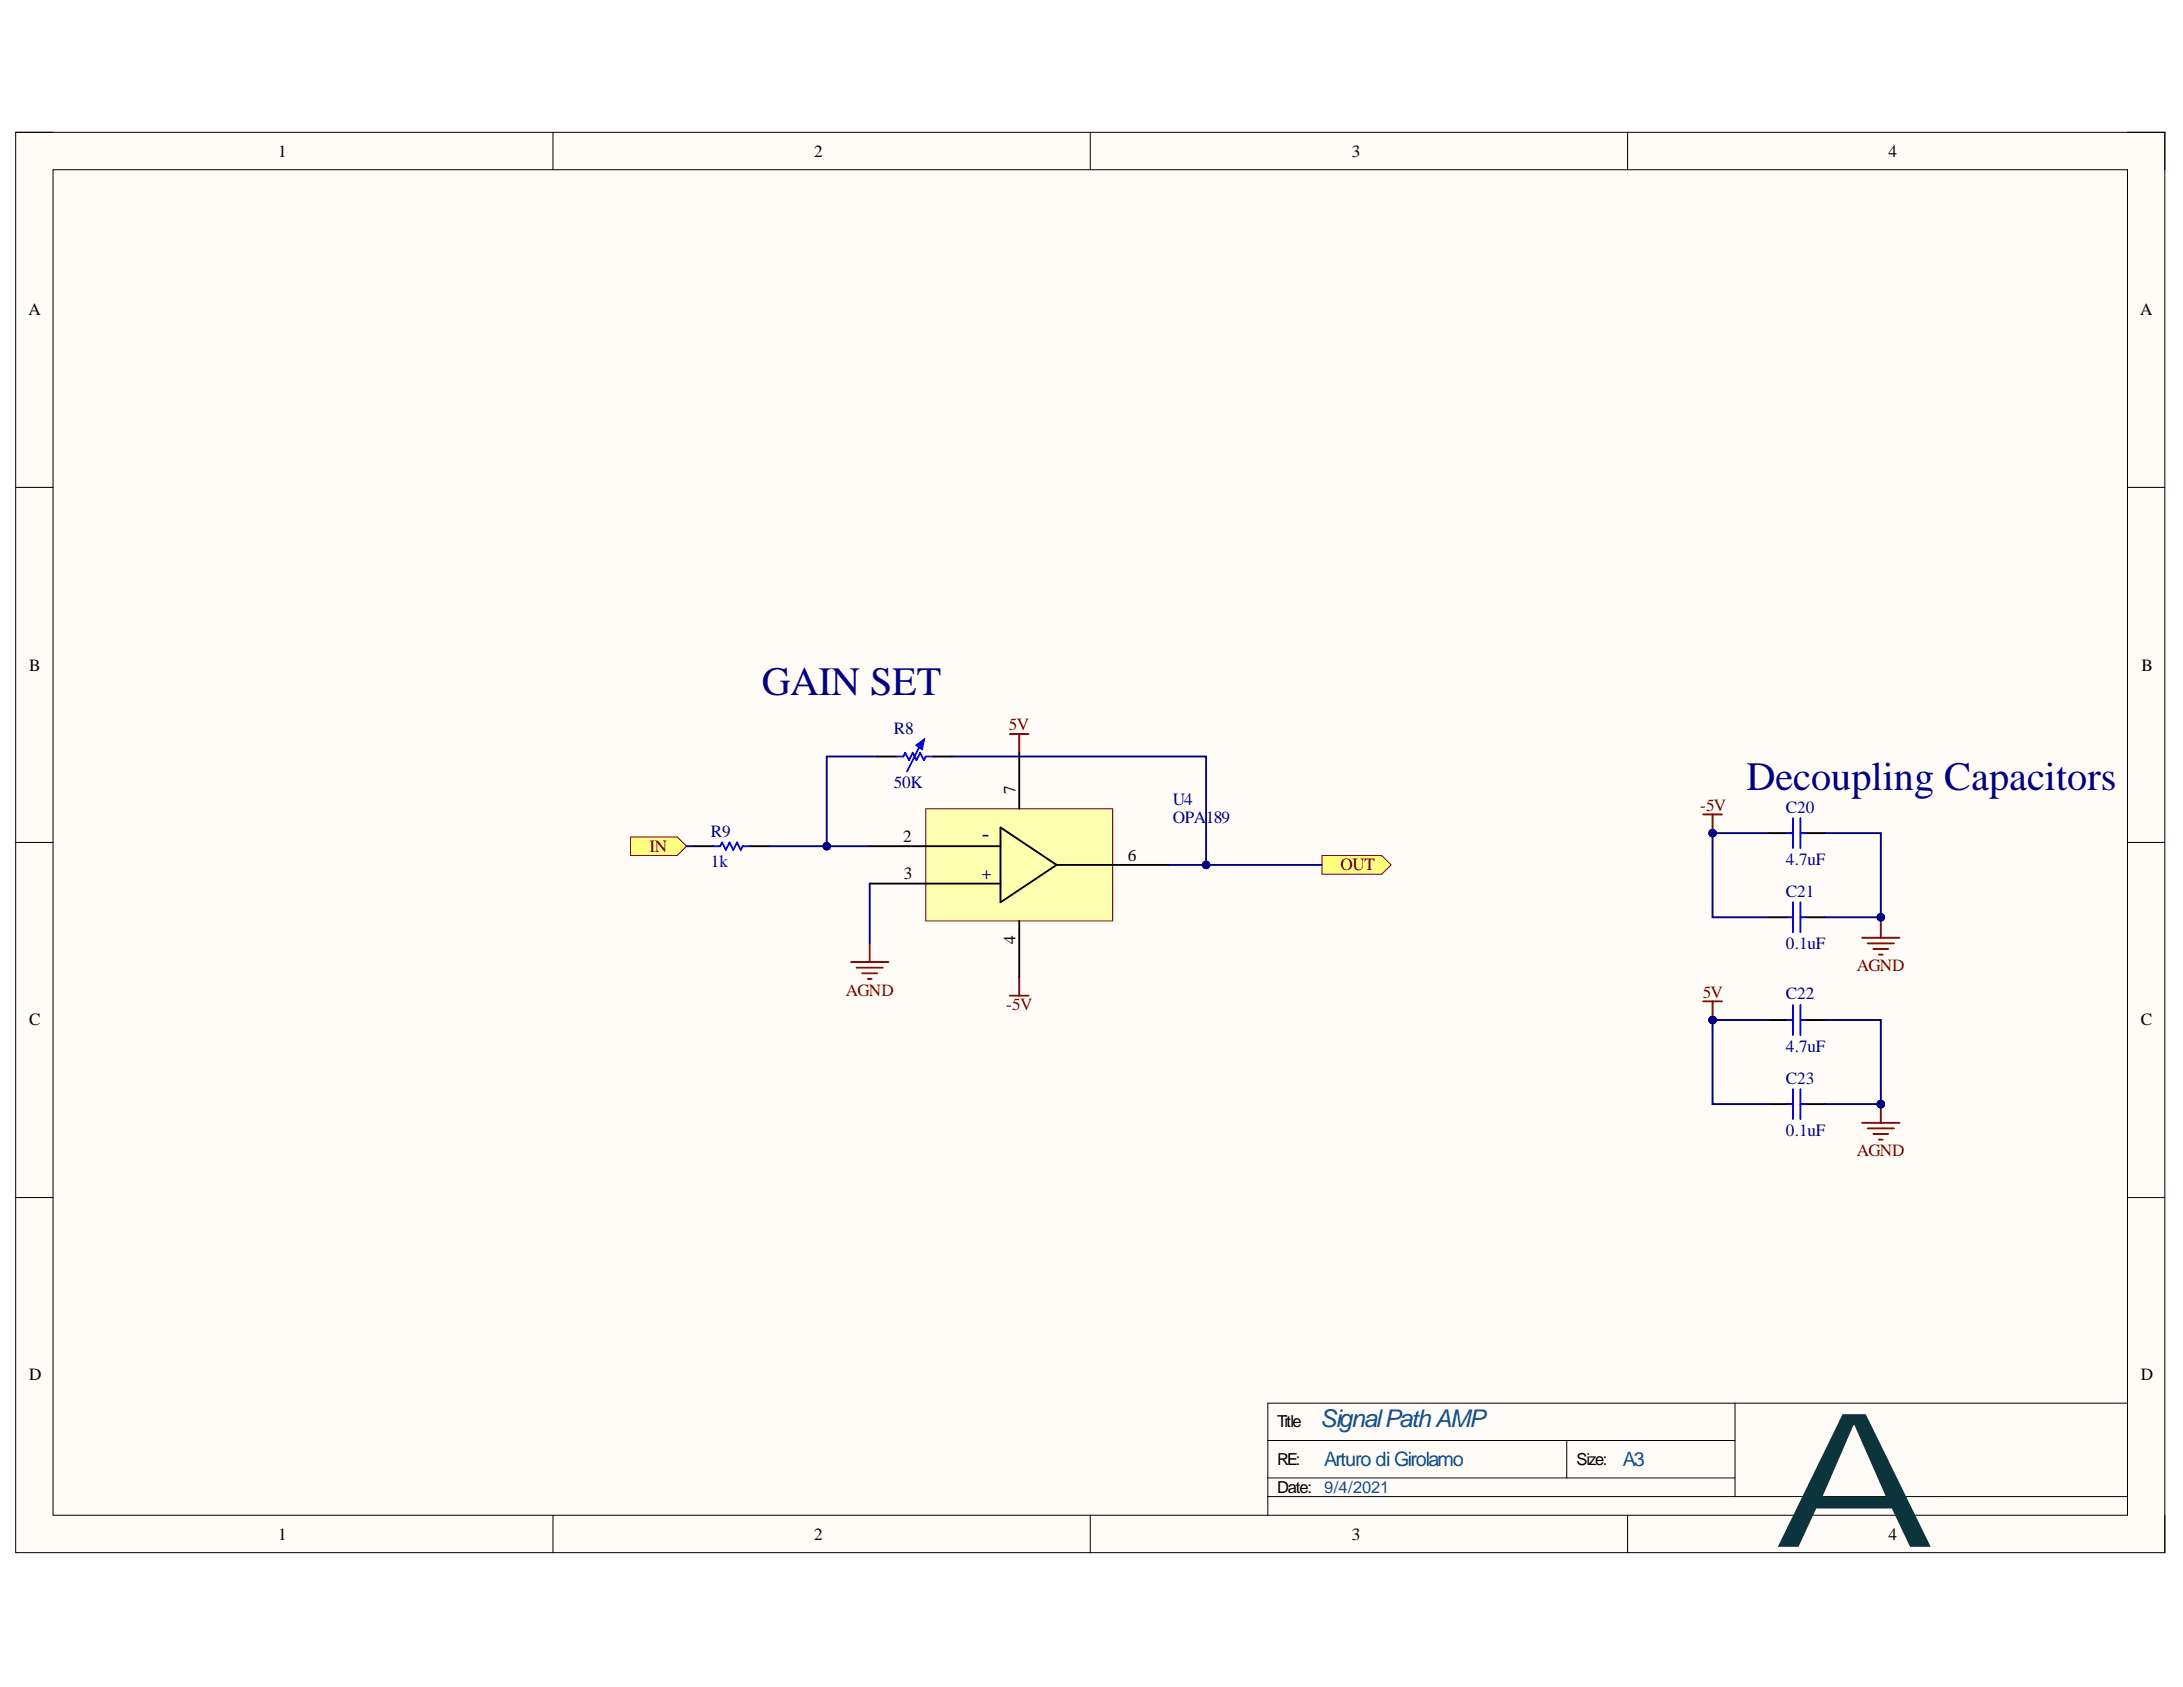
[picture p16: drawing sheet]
<svg xmlns="http://www.w3.org/2000/svg" width="279mm" height="216mm" viewBox="0 0 279 216" stroke-linecap="round" stroke-linejoin="round" font-family="sans-serif">
<defs><g id="words">
<text font-size="23.9" fill="#0c343d" x="226.9" y="198">A</text>
<g font-size="5.2" fill="#000080">
<text x="97.5" y="89">GAIN SET</text>
<text x="223.5" y="101.1">Decoupling Capacitors</text>
</g>
<text font-size="3.1" fill="#0b5394" x="169" y="182.7">SignalPathAMP</text>
<text font-size="3" fill="#000080" x="125.7" y="107.6">-</text>
<g font-size="2.5" fill="#0b5394">
<text x="169.5" y="187.6">Arturo di Girolamo</text>
<text x="207.7" y="187.6">A3</text>
</g>
<g font-size="2.2">
<text x="35.6" y="20">1</text>
<text x="104.2" y="20">2</text>
<text x="173" y="20">3</text>
<text x="241.7" y="20">4</text>
<text x="3.6" y="40.3">A</text>
<text x="273.9" y="40.3">A</text>
<text x="3.7" y="85.8">B</text>
<text x="274.1" y="85.8">B</text>
<text x="130" y="101.6" transform="rotate(-90 130 101.6)">7</text>
<text x="115.6" y="107.8">2</text>
<text x="115.7" y="112.6">3</text>
<text x="144.4" y="110.2">6</text>
<text x="130" y="120.8" transform="rotate(-90 130 120.8)">4</text>
<text x="3.7" y="131.2">C</text>
<text x="274" y="131.2">C</text>
<text x="3.7" y="176.6">D</text>
<text x="274" y="176.6">D</text>
<text x="35.6" y="197">1</text>
<text x="104.2" y="197">2</text>
<text x="173" y="197">3</text>
<text x="241.7" y="197">4</text>
</g>
<g font-size="2.2" fill="#000080">
<text x="114.4" y="93.9">R8</text>
<text x="114.4" y="100.9">50K</text>
<text x="91" y="107.1">R9</text>
<text x="150.1" y="103">U4</text>
<text x="150.1" y="105.4">OPA189</text>
<text x="228.6" y="104">C20</text>
<text x="91" y="110.9">1k</text>
<text x="125.7" y="112.6">+</text>
<text x="228.6" y="110.7">4.7uF</text>
<text x="228.6" y="114.7">C21</text>
<text x="228.6" y="121.4">0.1uF</text>
<text x="228.6" y="127.9">C22</text>
<text x="228.6" y="134.6">4.7uF</text>
<text x="228.6" y="138.7">C23</text>
<text x="228.6" y="145.4">0.1uF</text>
</g>
<g font-size="2.2" fill="#800000">
<text x="129.1" y="93.4">5V</text>
<text x="217.6" y="103.8">-5V</text>
<text x="83.1" y="109">IN</text>
<text x="171.6" y="111.4">OUT</text>
<text x="237.6" y="124.3">AGND</text>
<text x="108.2" y="127.4">AGND</text>
<text x="128.8" y="129.3">-5V</text>
<text x="217.9" y="127.7">5V</text>
<text x="237.6" y="148">AGND</text>
</g>
<g font-size="2.1">
<text x="163.5" y="182.7">Title</text>
<text x="163.5" y="191">Date:</text>
<text x="163.5" y="187.5">RE:</text>
<text x="201.8" y="187.5">Size:</text>
</g>
<text font-size="2.1" fill="#0b5394" x="169.5" y="191">9/4/2021</text>
</g></defs>
<path d="M2 16.9h275.1v181.8h-275.1z" fill-rule="evenodd" fill="#fffcf8"/>
<path d="M2 16.9h275.1v181.8h-275.1z" fill="none" stroke="#000" stroke-width=".13"/>
<path d="M6.8 21.7h265.5v172.2h-265.5z" fill-rule="evenodd" fill="#fffcf8"/>
<g fill="none" stroke="#000" stroke-width=".13">
<path d="M2 16.9h4.8M70.8 16.9v4.8M139.5 16.9v4.8M208.3 16.9v4.8M272.3 16.9h4.8v4.8M6.8 21.7h265.5v172.2h-265.5zM2 62.4h4.8M272.3 62.4h4.8M2 107.8h4.8M272.3 107.8h4.8M2 153.3h4.8M272.3 153.3h4.8"/>
<path d="M222.1 179.6v11.9M272.3 179.6h-110v14.3M70.8 193.9v4.8M139.5 193.9v4.8M162.3 184.4h59.8M162.3 191.5h110M162.3 189.1h59.8M200.5 184.4v4.7M208.3 193.9v4.8M277.1 193.9v4.8"/>
</g>
<path d="M80.7 107.1h6l1.2 1.2-1.2 1.2h-6z" fill-rule="evenodd" fill="#ffff80"/>
<path d="M80.7 107.1h6l1.2 1.2-1.2 1.2h-6z" fill="none" stroke="#800000" stroke-width=".13"/>
<path d="M169.2 109.5h7.7l1.1 1.2-1.1 1.2h-7.7z" fill-rule="evenodd" fill="#ffff80"/>
<path d="M169.2 109.5h7.7l1.1 1.2-1.1 1.2h-7.7z" fill="none" stroke="#800000" stroke-width=".13"/>
<g fill="none" stroke="#800000" stroke-width=".24">
<path d="M129.3 93.9h2.3M130.5 93.9v2.4M108.9 123.1h4.8M109.6 123.8h3.4M110.4 124.6h1.9M111.1 125.3h.5M111.3 120.7v2.4M129.3 127.4h2.3M130.5 125v2.4M238.3 143.7h4.8M239 144.4h3.4M239.8 145.1h1.9"/>
<path d="M240.5 145.8h.5M240.7 141.3v2.4"/>
</g>
<circle cx="240.7" cy="141.3" r=".48" fill="#000080"/>
<circle cx="240.7" cy="141.3" r=".48" fill="none" stroke="#000080" stroke-width=".13"/>
<path d="M218 128.2h2.4M219.2 128.2v2.3" fill="none" stroke="#800000" stroke-width=".24"/>
<circle cx="219.2" cy="130.5" r=".48" fill="#000080"/>
<circle cx="219.2" cy="130.5" r=".48" fill="none" stroke="#000080" stroke-width=".13"/>
<path d="M218 104.2h2.4M219.2 104.2v2.4" fill="none" stroke="#800000" stroke-width=".24"/>
<circle cx="219.2" cy="106.6" r=".48" fill="#000080"/>
<circle cx="219.2" cy="106.6" r=".48" fill="none" stroke="#000080" stroke-width=".13"/>
<path d="M240.7 117.6v2.4M238.3 120h4.8M239 120.7h3.4M239.8 121.5h1.9M240.5 122.2h.5" fill="none" stroke="#800000" stroke-width=".24"/>
<path d="M88.8 108.3h2.4M96 108.3h2.4M226.4 106.6h2.4M226.4 117.4h2.4M231.2 106.6h2.3M231.2 117.4h2.3M226.4 130.5h2.4M231.2 130.5h2.3M226.4 141.3h2.4M231.2 141.3h2.3" fill="none" stroke="#000" stroke-width=".24"/>
<g fill="none" stroke="#00f" stroke-width=".24">
<path d="M91.2 108.3h1l.2-.5 .5 1 .5-1 .5 1 .4-1 .5 1 .2-.5h1M228.8 106.6h.7M228.8 117.4h.7M229.5 104.7v3.8M229.5 115.5v3.8M230.4 104.7v3.8M230.4 115.5v3.8M230.4 106.6h.8M230.4 117.4h.8M228.8 130.5h.7M229.5 128.6v3.9M229.5 139.4v3.8"/>
<path d="M230.4 128.6v3.9M230.4 139.4v3.8M230.4 130.5h.8M228.8 141.3h.7M230.4 141.3h.8"/>
</g>
<path d="M118.5 103.5h23.9v14.4h-23.9z" fill-rule="evenodd" fill="#ffffb0"/>
<path d="M118.5 103.5h23.9v14.4h-23.9z" fill="none" stroke="#800000" stroke-width=".13"/>
<path d="M112.3 96.8h2.4M119.4 96.8h2.4M130.5 96.3v7.2M111.3 113.1h16.8M111.3 108.3h16.8M128.1 105.9l7.1 4.8-7.1 4.8zM130.5 117.9v7.1M135.2 110.7h14.4" fill="none" stroke="#000" stroke-width=".24"/>
<path d="M114.7 96.8h.9l.3-.5 .4 1 .5-1 .5 1 .5-1 .5 1 .2-.5h.9M117.8 95.4l-1.7 3.3" fill="none" stroke="#00f" stroke-width=".24"/>
<path d="M117.3 95.4l1-.7-.3 1.2z" fill="#00f"/>
<path d="M117.3 95.4l1-.7-.3 1.2z" fill="none" stroke="#00f" stroke-width=".24"/>
<path d="M87.9 108.3h.9M98.4 108.3h12.9M111.3 113.1v7.6" fill="none" stroke="#000080" stroke-width=".24"/>
<circle cx="105.8" cy="108.3" r=".48" fill="#000080"/>
<circle cx="105.8" cy="108.3" r=".48" fill="none" stroke="#000080" stroke-width=".13"/>
<path d="M112.3 96.8h-6.5v11.5" fill="none" stroke="#000080" stroke-width=".24"/>
<circle cx="105.8" cy="108.3" r=".48" fill="#000080"/>
<circle cx="105.8" cy="108.3" r=".48" fill="none" stroke="#000080" stroke-width=".13"/>
<path d="M121.8 96.8h32.6v13.9h-4.8" fill="none" stroke="#000080" stroke-width=".24"/>
<circle cx="154.4" cy="110.7" r=".48" fill="#000080"/>
<circle cx="154.4" cy="110.7" r=".48" fill="none" stroke="#000080" stroke-width=".13"/>
<path d="M154.4 110.7h14.8" fill="none" stroke="#000080" stroke-width=".24"/>
<circle cx="154.4" cy="110.7" r=".48" fill="#000080"/>
<circle cx="154.4" cy="110.7" r=".48" fill="none" stroke="#000080" stroke-width=".13"/>
<path d="M219.2 130.5v10.8h7.2" fill="none" stroke="#000080" stroke-width=".24"/>
<circle cx="219.2" cy="130.5" r=".48" fill="#000080"/>
<circle cx="219.2" cy="130.5" r=".48" fill="none" stroke="#000080" stroke-width=".13"/>
<path d="M219.2 130.5h7.2" fill="none" stroke="#000080" stroke-width=".24"/>
<circle cx="219.2" cy="130.5" r=".48" fill="#000080"/>
<circle cx="219.2" cy="130.5" r=".48" fill="none" stroke="#000080" stroke-width=".13"/>
<path d="M226.4 106.6h-7.2v10.8h7.2" fill="none" stroke="#000080" stroke-width=".24"/>
<circle cx="219.2" cy="106.6" r=".48" fill="#000080"/>
<circle cx="219.2" cy="106.6" r=".48" fill="none" stroke="#000080" stroke-width=".13"/>
<path d="M233.5 141.3h7.2" fill="none" stroke="#000080" stroke-width=".24"/>
<circle cx="240.7" cy="141.3" r=".48" fill="#000080"/>
<circle cx="240.7" cy="141.3" r=".48" fill="none" stroke="#000080" stroke-width=".13"/>
<path d="M233.5 130.5h7.2v10.8" fill="none" stroke="#000080" stroke-width=".24"/>
<circle cx="240.7" cy="141.3" r=".48" fill="#000080"/>
<circle cx="240.7" cy="141.3" r=".48" fill="none" stroke="#000080" stroke-width=".13"/>
<path d="M233.5 117.4h7.2" fill="none" stroke="#000080" stroke-width=".24"/>
<circle cx="240.7" cy="117.4" r=".48" fill="#000080"/>
<circle cx="240.7" cy="117.4" r=".48" fill="none" stroke="#000080" stroke-width=".13"/>
<path d="M233.5 106.6h7.2v11" fill="none" stroke="#000080" stroke-width=".24"/>
<circle cx="240.7" cy="117.4" r=".48" fill="#000080"/>
<circle cx="240.7" cy="117.4" r=".48" fill="none" stroke="#000080" stroke-width=".13"/>
<use href="#words"/>
</svg>
